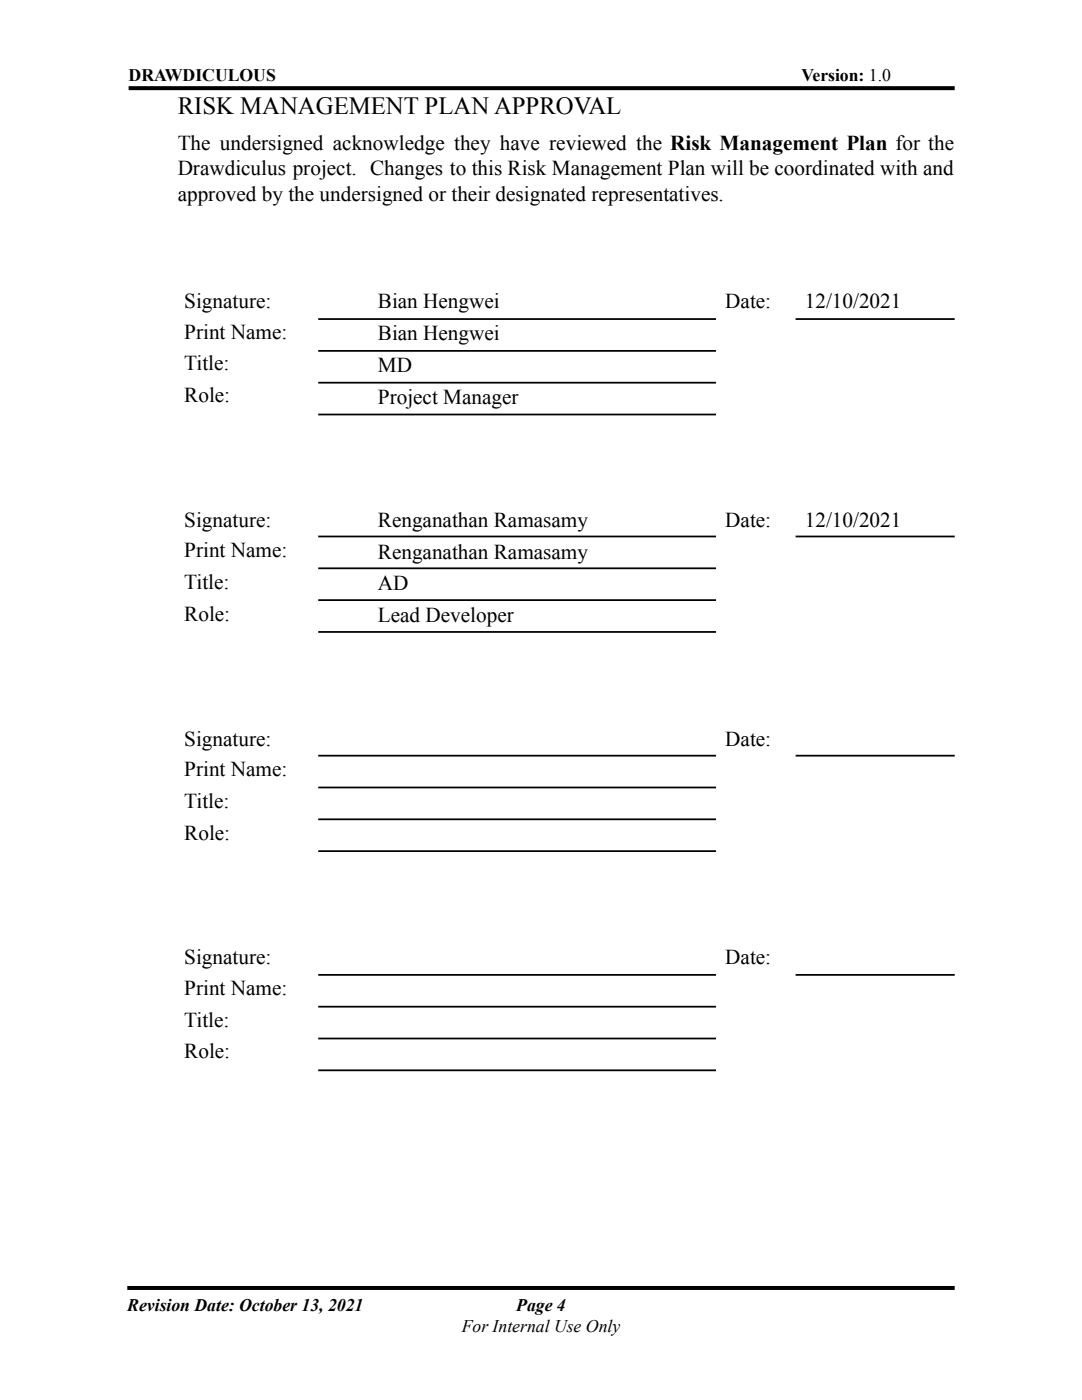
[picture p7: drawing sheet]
<svg xmlns="http://www.w3.org/2000/svg" width="216mm" height="279mm" viewBox="0 0 216 279" stroke-linecap="round" stroke-linejoin="round" font-family="sans-serif">
<defs><g id="words">
<text font-size="4.9" x="35.5" y="22.7">RISK MANAGEMENT PLAN APPROVAL</text>
<g font-size="4.2">
<text x="35.5" y="30">The undersigned acknowledge they have reviewed the Risk Management Plan for the</text>
<text x="35.5" y="35">Drawdiculus project. Changes to this Risk Management Plan will be coordinated with and</text>
<text x="35.5" y="40">approved by the undersigned or their designated representatives.</text>
<text x="36.8" y="61.5">Signature:</text>
<text x="75.4" y="61.5">Bian Hengwei</text>
<text x="144.7" y="61.5">Date:</text>
<text x="160.6" y="61.5">12/10/2021</text>
<text x="36.8" y="67.6">Print Name:</text>
<text x="75.4" y="67.8">Bian Hengwei</text>
<text x="36.8" y="73.9">Title:</text>
<text x="75.4" y="74.2">MD</text>
<text x="36.8" y="80.3">Role:</text>
<text x="75.4" y="80.5">Project Manager</text>
<text x="36.8" y="105.1">Signature:</text>
<text x="75.4" y="105.1">Renganathan Ramasamy</text>
<text x="144.7" y="105.1">Date:</text>
<text x="160.6" y="105.1">12/10/2021</text>
<text x="36.8" y="111.2">Print Name:</text>
<text x="75.4" y="111.5">Renganathan Ramasamy</text>
<text x="36.8" y="117.6">Title:</text>
<text x="75.4" y="117.8">AD</text>
<text x="36.8" y="123.9">Role:</text>
<text x="75.4" y="124.2">Lead Developer</text>
<text x="36.8" y="148.8">Signature:</text>
<text x="144.7" y="148.8">Date:</text>
<text x="36.8" y="154.9">Print Name:</text>
<text x="36.8" y="161.2">Title:</text>
<text x="36.8" y="167.6">Role:</text>
<text x="36.8" y="192.4">Signature:</text>
<text x="144.7" y="192.4">Date:</text>
<text x="36.8" y="198.5">Print Name:</text>
<text x="36.8" y="204.9">Title:</text>
<text x="36.8" y="211.2">Role:</text>
</g>
<g font-size="3.5">
<text x="25.7" y="16.1">DRAWDICULOUS</text>
<text x="159.9" y="16.1">Version: 1.0</text>
<text x="25.4" y="261.6">Revision Date: October 13, 2021</text>
<text x="103" y="261.6">Page 4</text>
<text x="92.1" y="265.9">For Internal Use Only</text>
</g>
</g></defs>
<path d="M25.7 17.6h164.8M25.4 257h165.1" fill="none" stroke="#000" stroke-width=".79" stroke-linecap="butt"/>
<g fill="none" stroke="#000" stroke-width=".35">
<path d="M63.5 63.7h79.4M63.5 70h79.4M63.5 76.4h79.4M158.7 63.7h31.8M63.5 82.7h79.4M63.5 107.1h79.4M63.5 113.4h79.4M63.5 119.8h79.4M158.7 107.1h31.8M63.5 126.1h79.4M63.5 150.8h79.4M63.5 157.2h79.4"/>
<path d="M158.7 150.8h31.8M63.5 163.5h79.4M63.5 169.9h79.4M63.5 194.6h79.4M158.7 194.6h31.8M63.5 200.9h79.4M63.5 207.3h79.4M63.5 213.6h79.4"/>
</g>
<use href="#words"/>
</svg>
